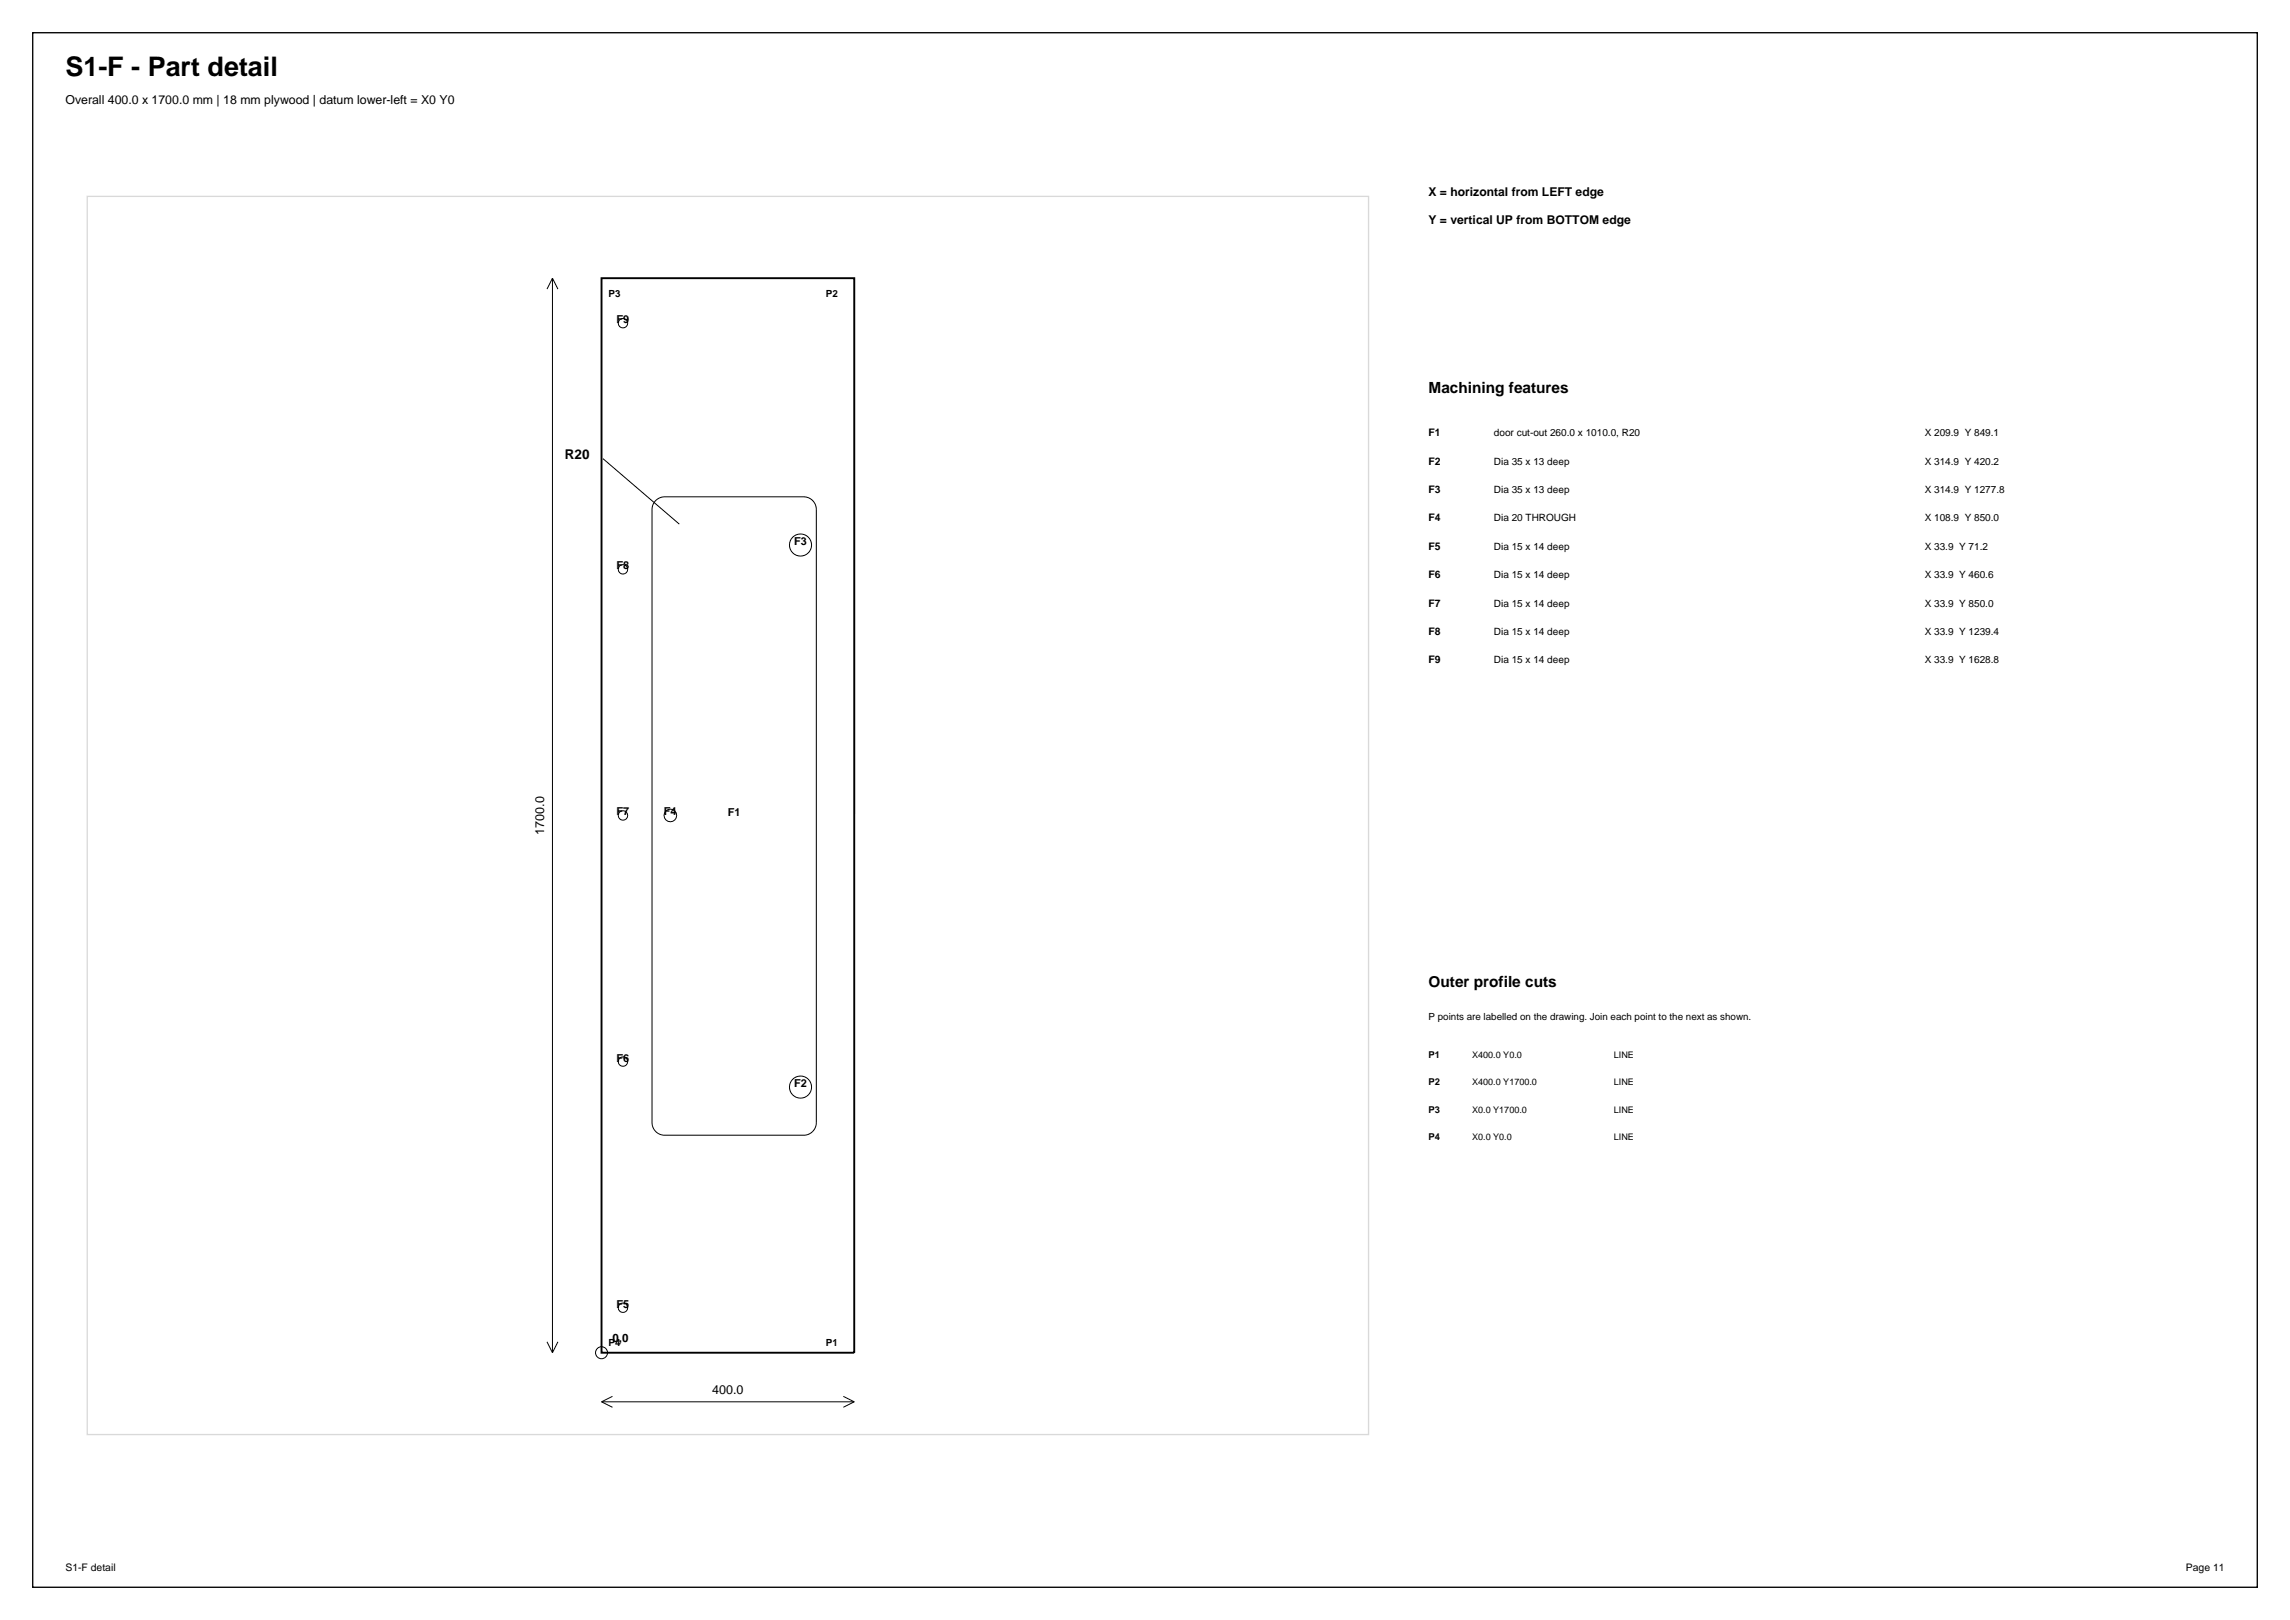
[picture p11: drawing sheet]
<svg xmlns="http://www.w3.org/2000/svg" width="420mm" height="297mm" viewBox="0 0 420 297" stroke-linecap="round" stroke-linejoin="round" font-family="sans-serif">
<defs><g id="words">
<text font-size="4.9" x="12" y="14">S1-F - Part detail</text>
<g font-size="2.8">
<text x="262" y="72">Machining features</text>
<text x="262" y="181">Outer profile cuts</text>
</g>
<text font-size="2.5" x="103.6" y="84.1">R20</text>
<g font-size="2.3">
<text x="12" y="19">Overall 400.0 x 1700.0 mm | 18 mm plywood | datum lower-left = X0 Y0</text>
<text x="99.8" y="153" transform="rotate(-90 99.8 153)">1700.0</text>
<text x="130.6" y="255.5">400.0</text>
</g>
<g font-size="2.2">
<text x="262" y="36">X = horizontal from LEFT edge</text>
<text x="262" y="41">Y = vertical UP from BOTTOM edge</text>
</g>
<text font-size="2.1" x="112.3" y="246">0,0</text>
<g font-size="2">
<text x="113.1" y="59.3">F9</text>
<text x="145.6" y="99.9">F3</text>
<text x="113.1" y="104.4">F8</text>
<text x="113.1" y="149.5">F7</text>
<text x="121.8" y="149.5">F4</text>
<text x="133.5" y="149.6">F1</text>
<text x="113.1" y="194.6">F6</text>
<text x="145.6" y="199.3">F2</text>
<text x="113.1" y="239.7">F5</text>
</g>
<g font-size="1.9">
<text x="262" y="80">F1</text>
<text x="262" y="85.2">F2</text>
<text x="262" y="90.4">F3</text>
<text x="262" y="95.6">F4</text>
<text x="262" y="100.8">F5</text>
<text x="262" y="106">F6</text>
<text x="262" y="111.2">F7</text>
<text x="262" y="116.4">F8</text>
<text x="262" y="121.6">F9</text>
<text x="12" y="288">S1-F detail</text>
<text x="400.9" y="288">Page 11</text>
</g>
<g font-size="1.8">
<text x="111.6" y="54.4">P3</text>
<text x="151.5" y="54.4">P2</text>
<text x="274" y="80">door cut-out 260.0 x 1010.0, R20</text>
<text x="353" y="80">X 209.9 Y 849.1</text>
<text x="274" y="85.2">Dia 35 x 13 deep</text>
<text x="353" y="85.2">X 314.9 Y 420.2</text>
<text x="274" y="90.4">Dia 35 x 13 deep</text>
<text x="274" y="95.6">Dia 20 THROUGH</text>
<text x="353" y="90.4">X 314.9 Y 1277.8</text>
<text x="353" y="95.6">X 108.9 Y 850.0</text>
<text x="274" y="100.8">Dia 15 x 14 deep</text>
<text x="353" y="100.8">X 33.9 Y 71.2</text>
<text x="274" y="106">Dia 15 x 14 deep</text>
<text x="353" y="106">X 33.9 Y 460.6</text>
<text x="274" y="111.2">Dia 15 x 14 deep</text>
<text x="353" y="111.2">X 33.9 Y 850.0</text>
<text x="274" y="116.4">Dia 15 x 14 deep</text>
<text x="353" y="116.4">X 33.9 Y 1239.4</text>
<text x="274" y="121.6">Dia 15 x 14 deep</text>
<text x="353" y="121.6">X 33.9 Y 1628.8</text>
<text x="262" y="187">P points are labelled on the drawing. Join each point to the next as shown.</text>
<text x="111.6" y="246.7">P4</text>
<text x="151.5" y="246.7">P1</text>
</g>
<g font-size="1.7">
<text x="262" y="194">P1</text>
<text x="270" y="194">X400.0 Y0.0</text>
<text x="296" y="194">LINE</text>
<text x="262" y="199">P2</text>
<text x="270" y="199">X400.0 Y1700.0</text>
<text x="296" y="199">LINE</text>
<text x="262" y="204">P3</text>
<text x="262" y="209">P4</text>
<text x="270" y="204">X0.0 Y1700.0</text>
<text x="270" y="209">X0.0 Y0.0</text>
<text x="296" y="204">LINE</text>
<text x="296" y="209">LINE</text>
</g>
</g></defs>
<path d="M6 6h408v285h-408z" fill="none" stroke="#000" stroke-width=".25"/>
<path d="M16 36h235v227h-235z" fill="none" stroke="#d9d9d9" stroke-width=".25"/>
<path d="M110.3 51h46.4v197h-46.4z" fill="none" stroke="#000" stroke-width=".35"/>
<g fill="none" stroke="#000" stroke-width=".18">
<path d="M101.3 51v197M101.3 51l-1 2M101.3 51l1 2M110.6 84.1l14 12M120.3 91.8l.7-.5 .8-.2h25.7l.7 .1 .7 .4 .5 .6 .3 .7v113l-.1 .7-.4 .7-.6 .5-.7 .3h-26.1l-.7-.1-.7-.4-.5-.6-.3-.7v-112.9l.2-.9zM100.3 246l1 2M102.3 246l-1 2M110.3 257h46.4M110.3 257l2 1M112.3 256l-2 1M154.7 256l2 1M156.7 257l-2 1"/>
<circle cx="114.3" cy="59.3" r=".87"/>
<circle cx="146.8" cy="99.9" r="2.03"/>
<circle cx="114.3" cy="104.4" r=".87"/>
<circle cx="114.3" cy="149.5" r=".87"/>
<circle cx="122.9" cy="149.5" r="1.16"/>
<circle cx="114.3" cy="194.6" r=".87"/>
<circle cx="146.8" cy="199.3" r="2.03"/>
<circle cx="114.3" cy="239.7" r=".87"/>
<circle cx="110.3" cy="248" r="1.1"/>
</g>
<use href="#words"/>
</svg>
